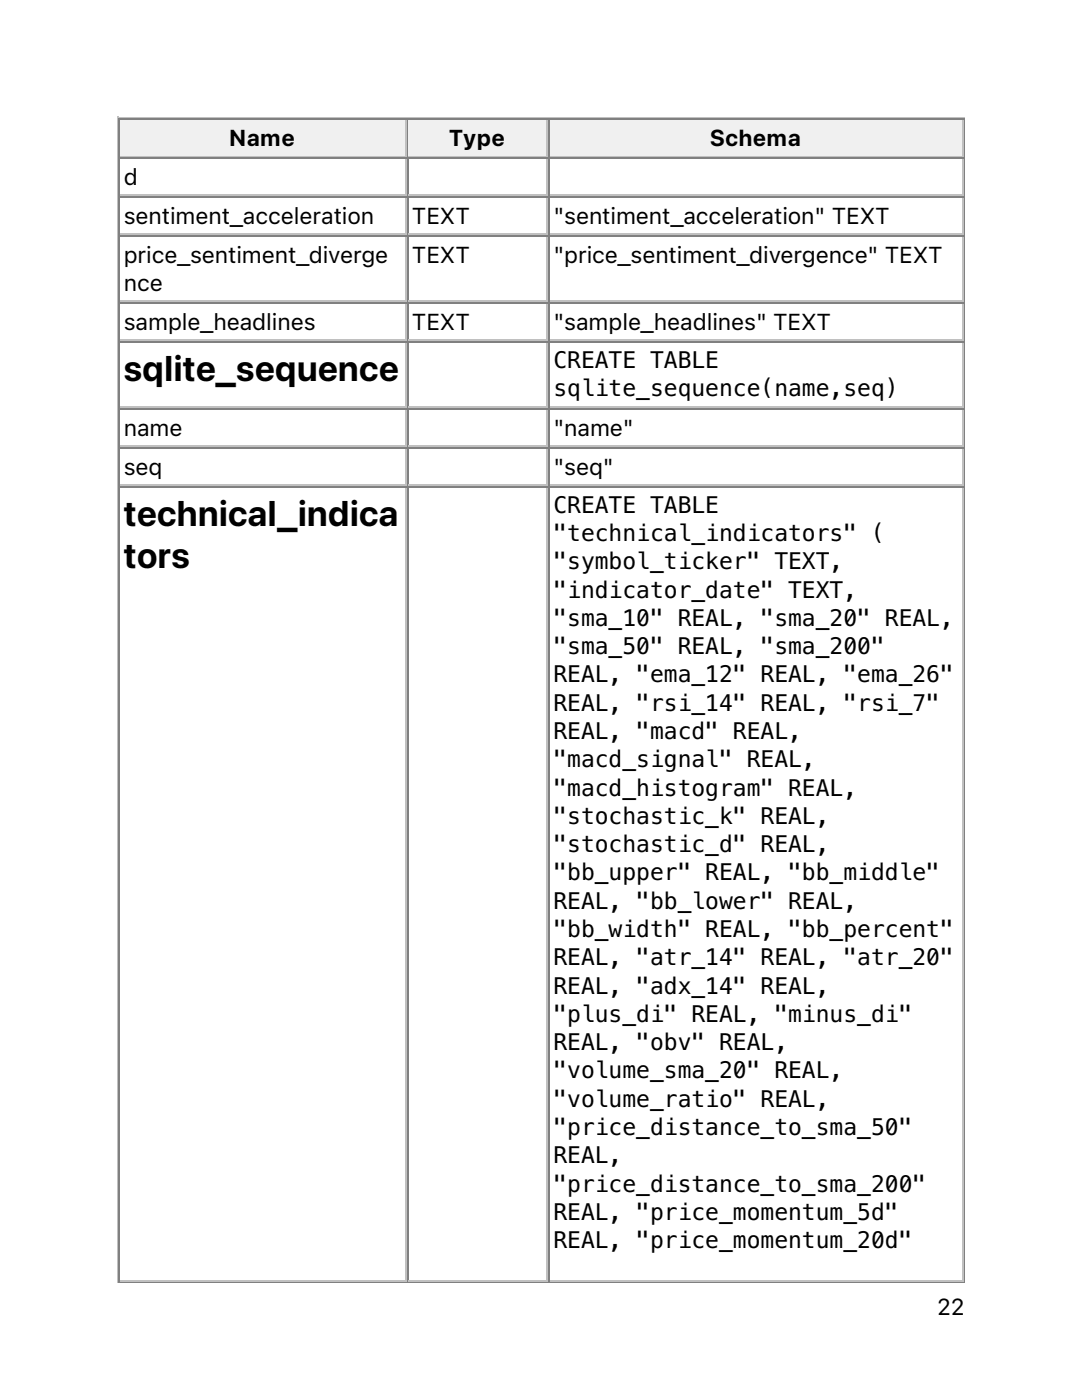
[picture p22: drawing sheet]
<svg xmlns="http://www.w3.org/2000/svg" width="216mm" height="279mm" viewBox="0 0 216 279" stroke-linecap="round" stroke-linejoin="round" font-family="sans-serif">
<defs><g id="words">
<g font-size="7.1">
<text x="24.7" y="76">sqlite_sequence</text>
<text x="24.7" y="104.9">technical_indica</text>
<text x="24.7" y="113.4">tors</text>
</g>
<g font-size="4.6">
<text x="45.8" y="29.1">Name</text>
<text x="89.6" y="29.1">Type</text>
<text x="141.7" y="29.1">Schema</text>
<text x="24.7" y="36.9">d</text>
<text x="24.7" y="44.6">sentiment_acceleration</text>
<text x="82.2" y="44.6">TEXT</text>
<text x="110.4" y="44.6">&quot;sentiment_acceleration&quot; TEXT</text>
<text x="24.7" y="52.4">price_sentiment_diverge</text>
<text x="82.2" y="52.4">TEXT</text>
<text x="110.4" y="52.4">&quot;price_sentiment_divergence&quot; TEXT</text>
<text x="24.7" y="58.1">nce</text>
<text x="24.7" y="65.8">sample_headlines</text>
<text x="82.2" y="65.8">TEXT</text>
<text x="110.4" y="65.8">&quot;sample_headlines&quot; TEXT</text>
<text x="110.4" y="73.4">CREATE TABLE</text>
<text x="110.4" y="79">sqlite_sequence(name,seq)</text>
<text x="24.7" y="87">name</text>
<text x="110.4" y="87">&quot;name&quot;</text>
<text x="24.7" y="94.7">seq</text>
<text x="110.4" y="94.7">&quot;seq&quot;</text>
<text x="110.4" y="102.3">CREATE TABLE</text>
<text x="110.4" y="108">&quot;technical_indicators&quot; (</text>
<text x="110.4" y="113.6">&quot;symbol_ticker&quot; TEXT,</text>
<text x="110.4" y="119.3">&quot;indicator_date&quot; TEXT,</text>
<text x="110.4" y="124.9">&quot;sma_10&quot; REAL, &quot;sma_20&quot; REAL,</text>
<text x="110.4" y="130.5">&quot;sma_50&quot; REAL, &quot;sma_200&quot;</text>
<text x="110.4" y="136.2">REAL, &quot;ema_12&quot; REAL, &quot;ema_26&quot;</text>
<text x="110.4" y="141.8">REAL, &quot;rsi_14&quot; REAL, &quot;rsi_7&quot;</text>
<text x="110.4" y="147.5">REAL, &quot;macd&quot; REAL,</text>
<text x="110.4" y="153.1">&quot;macd_signal&quot; REAL,</text>
<text x="110.4" y="158.8">&quot;macd_histogram&quot; REAL,</text>
<text x="110.4" y="164.4">&quot;stochastic_k&quot; REAL,</text>
<text x="110.4" y="170.1">&quot;stochastic_d&quot; REAL,</text>
<text x="110.4" y="175.7">&quot;bb_upper&quot; REAL, &quot;bb_middle&quot;</text>
<text x="110.4" y="181.3">REAL, &quot;bb_lower&quot; REAL,</text>
<text x="110.4" y="187">&quot;bb_width&quot; REAL, &quot;bb_percent&quot;</text>
<text x="110.4" y="192.6">REAL, &quot;atr_14&quot; REAL, &quot;atr_20&quot;</text>
<text x="110.4" y="198.3">REAL, &quot;adx_14&quot; REAL,</text>
<text x="110.4" y="203.9">&quot;plus_di&quot; REAL, &quot;minus_di&quot;</text>
<text x="110.4" y="209.6">REAL, &quot;obv&quot; REAL,</text>
<text x="110.4" y="215.2">&quot;volume_sma_20&quot; REAL,</text>
<text x="110.4" y="220.9">&quot;volume_ratio&quot; REAL,</text>
<text x="110.4" y="226.5">&quot;price_distance_to_sma_50&quot;</text>
<text x="110.4" y="232.1">REAL,</text>
<text x="110.4" y="237.8">&quot;price_distance_to_sma_200&quot;</text>
<text x="110.4" y="243.4">REAL, &quot;price_momentum_5d&quot;</text>
<text x="110.4" y="249.1">REAL, &quot;price_momentum_20d&quot;</text>
<text x="187" y="262.5">22</text>
</g>
</g></defs>
<path d="M23.5 23.3v232.8M23.6 23.5h169M24 31.2h57.1M81 24v7" fill="none" stroke="#c0c0c0" stroke-width=".35"/>
<path d="M23.8 23.6v7.8M24 23.8h57.1M192.4 23.6v232.2M23.6 255.9h169" fill="none" stroke="#808080" stroke-width=".35"/>
<g fill="#f0f0f0">
<path d="M24 24h56.8v7h-56.8z"/>
<path d="M45.5 24.7h13.8v5.6h-13.8z"/>
</g>
<path d="M81.3 23.6v7.8M81.5 23.8h27.9" fill="none" stroke="#808080" stroke-width=".35"/>
<path d="M81.5 31.2h27.9M109.2 24v7" fill="none" stroke="#c0c0c0" stroke-width=".35"/>
<g fill="#f0f0f0">
<path d="M81.5 24h27.5v7h-27.5z"/>
<path d="M89.6 24.7h11.3v5.6h-11.3z"/>
</g>
<path d="M109.5 23.6v7.8M109.7 23.8h82.6" fill="none" stroke="#808080" stroke-width=".35"/>
<path d="M109.7 31.2h82.6M192.1 24v7" fill="none" stroke="#c0c0c0" stroke-width=".35"/>
<g fill="#f0f0f0">
<path d="M109.7 24h82.2v7h-82.2z"/>
<path d="M141.5 24.7h18.7v5.6h-18.7z"/>
</g>
<g fill="none" stroke="#808080" stroke-width=".35">
<path d="M23.8 31.4v224.4M24 31.6h57.1M24 39.3h57.1M81.3 31.4v224.4M81.5 31.6h27.9M81.5 39.3h27.9M109.5 31.4v224.4M109.7 31.6h82.6M109.7 39.3h82.6M24 47.1h57.1M81.5 47.1h27.9M109.7 47.1h82.6"/>
<path d="M24 60.5h57.1M24 68.3h57.1M81.5 60.5h27.9M81.5 68.3h27.9M109.7 60.5h82.6M109.7 68.3h82.6M24 81.7h57.1M24 89.4h57.1M24 97.2h57.1M81.5 81.7h27.9M81.5 89.4h27.9M81.5 97.2h27.9"/>
<path d="M109.7 81.7h82.6M109.7 89.4h82.6M109.7 97.2h82.6"/>
</g>
<g fill="none" stroke="#c0c0c0" stroke-width=".35">
<path d="M24 39h57.1M81 31.8v7M81 39.5v7.1M81.5 39h27.9M109.2 31.8v7M109.2 39.5v7.1M109.7 39h82.6M192.1 31.8v7M192.1 39.5v7.1M24 46.7h57.1M81 47.3v12.7M81.5 46.7h27.9"/>
<path d="M109.2 47.3v12.7M109.7 46.7h82.6M192.1 47.3v12.7M24 60.1h57.1M24 67.9h57.1M81 60.7v7M81 68.4v12.7M81.5 60.1h27.9M81.5 67.9h27.9M109.2 60.7v7M109.2 68.4v12.7M109.7 60.1h82.6"/>
<path d="M109.7 67.9h82.6M192.1 60.7v7M192.1 68.4v12.7M24 81.3h57.1M24 89.1h57.1M24 96.8h57.1M81 81.8v7.1M81 89.6v7.1M81 97.4v158M81.5 81.3h27.9M81.5 89.1h27.9M81.5 96.8h27.9"/>
<path d="M109.2 81.8v7.1M109.2 89.6v7.1M109.2 97.4v158M109.7 81.3h82.6M109.7 89.1h82.6M109.7 96.8h82.6M192.1 81.8v7.1M192.1 89.6v7.1M192.1 97.4v158M24 255.6h57.1M81.5 255.6h27.9M109.7 255.6h82.6"/>
</g>
<use href="#words"/>
</svg>
